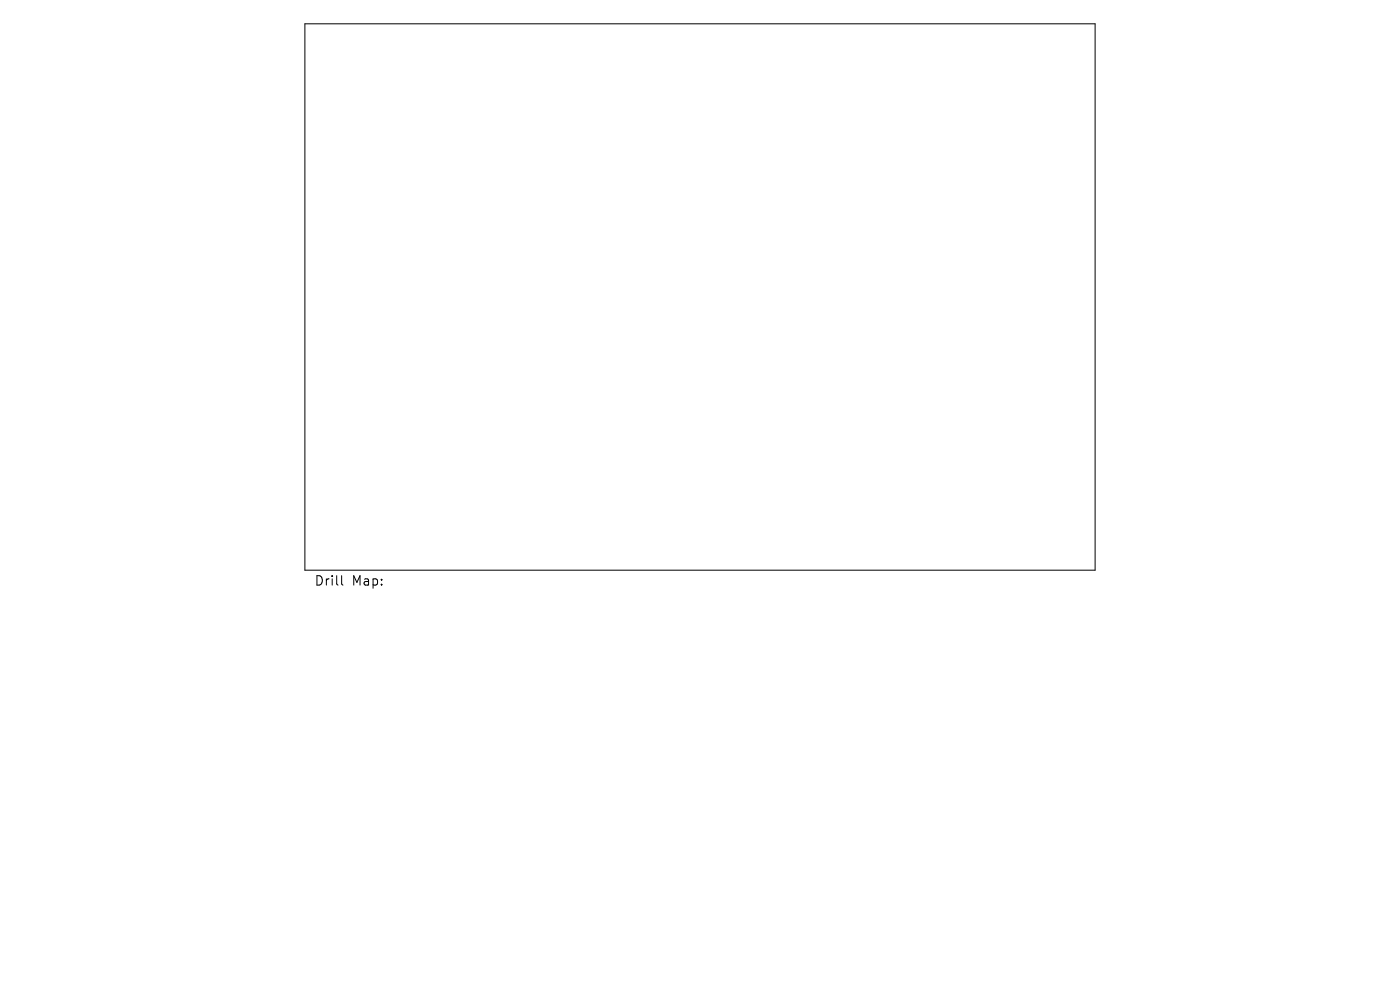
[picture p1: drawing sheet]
<svg xmlns="http://www.w3.org/2000/svg" width="297mm" height="210mm" viewBox="0 0 297 210" stroke-linecap="round" stroke-linejoin="round" font-family="sans-serif">
<defs><g id="words">
<g font-size="2.8">
<text x="66.6" y="124.5">Drill</text>
<text x="74.6" y="124.5">Map:</text>
</g>
</g></defs>
<path d="M64.7 5.1h167.6v115.9h-167.6zM72.5 122.1v1.7l.3 .3" fill="none" stroke="#000" stroke-width=".21"/>
<use href="#words"/>
</svg>
